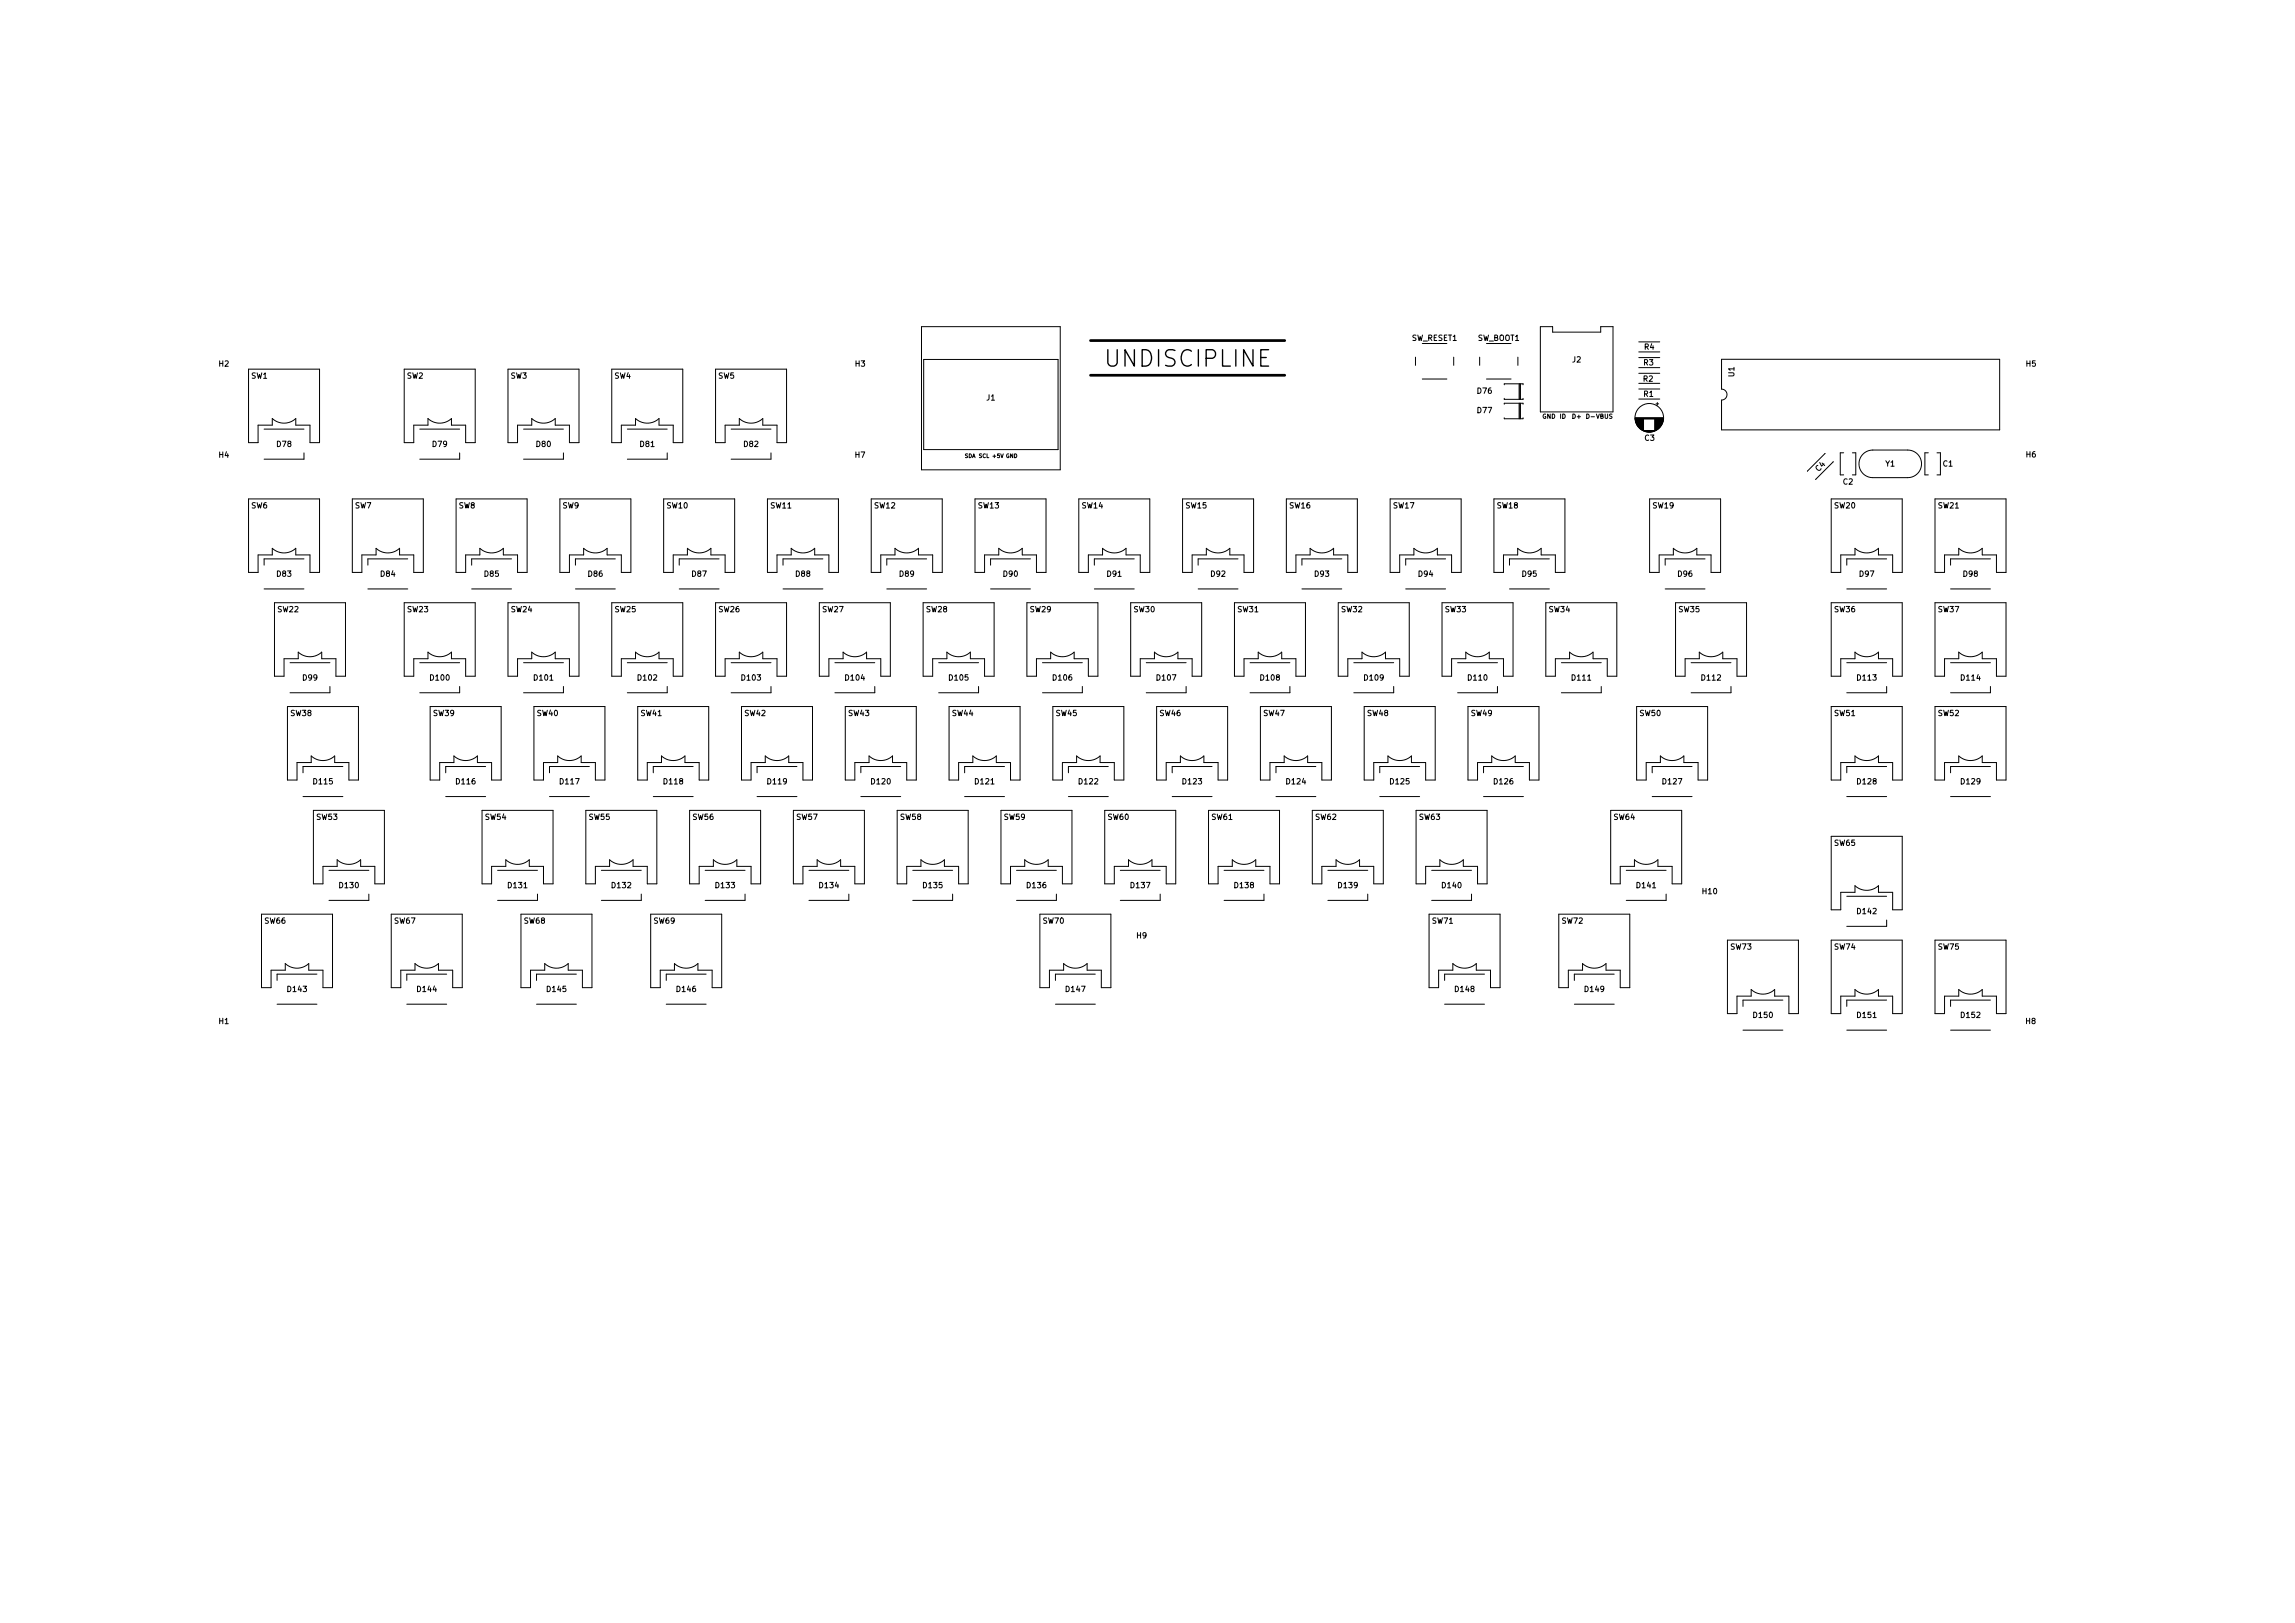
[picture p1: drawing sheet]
<svg xmlns="http://www.w3.org/2000/svg" width="420mm" height="297mm" viewBox="0 0 420 297" stroke-linecap="round" stroke-linejoin="round" font-family="sans-serif">
<defs><g id="words">
<text font-size="4.2" x="201.9" y="67.1">UNDISCIPLINE</text>
<g font-size="1.4">
<text x="258.4" y="62.4">SW_RESET1</text>
<text x="270.5" y="62.4">SW_BOOT1</text>
<text x="301.1" y="64">R4</text>
<text x="40.1" y="67.1">H2</text>
<text x="46" y="69.3">SW1</text>
<text x="74.5" y="69.3">SW2</text>
<text x="93.5" y="69.3">SW3</text>
<text x="112.5" y="69.3">SW4</text>
<text x="131.5" y="69.3">SW5</text>
<text x="156.6" y="67.1">H3</text>
<text x="287.9" y="66.3">J2</text>
<text x="300.8" y="69.8">R2</text>
<text x="300.9" y="66.9">R3</text>
<text x="317.5" y="68.9" transform="rotate(-90 317.5 68.9)">U1</text>
<text x="370.9" y="67.1">H5</text>
<text x="180.6" y="73.3">J1</text>
<text x="270.5" y="75.6">D77</text>
<text x="270.5" y="72">D76</text>
<text x="300.9" y="72.6">R1</text>
<text x="40.1" y="83.8">H4</text>
<text x="50.7" y="81.8">D78</text>
<text x="79.2" y="81.8">D79</text>
<text x="98.2" y="81.8">D80</text>
<text x="117.2" y="81.8">D81</text>
<text x="136.2" y="81.8">D82</text>
<text x="156.6" y="83.8">H7</text>
<text x="301.1" y="80.7">C3</text>
<text x="370.9" y="83.7">H6</text>
<text x="333" y="86.4" transform="rotate(-45 333 86.4)">C4</text>
<text x="337.4" y="88.7">C2</text>
<text x="345.2" y="85.4">Y1</text>
<text x="355.7" y="85.4">C1</text>
<text x="46" y="93">SW6</text>
<text x="65" y="93">SW7</text>
<text x="84" y="93">SW8</text>
<text x="103" y="93">SW9</text>
<text x="122.1" y="93">SW10</text>
<text x="141.1" y="93">SW11</text>
<text x="160.1" y="93">SW12</text>
<text x="179.1" y="93">SW13</text>
<text x="198.1" y="93">SW14</text>
<text x="217.1" y="93">SW15</text>
<text x="236.1" y="93">SW16</text>
<text x="255.1" y="93">SW17</text>
<text x="274.1" y="93">SW18</text>
<text x="302.6" y="93">SW19</text>
<text x="335.9" y="93">SW20</text>
<text x="354.9" y="93">SW21</text>
<text x="50.7" y="105.5">D83</text>
<text x="69.7" y="105.5">D84</text>
<text x="88.7" y="105.5">D85</text>
<text x="107.7" y="105.5">D86</text>
<text x="126.7" y="105.5">D87</text>
<text x="145.7" y="105.5">D88</text>
<text x="164.7" y="105.5">D89</text>
<text x="183.7" y="105.5">D90</text>
<text x="202.7" y="105.5">D91</text>
<text x="221.7" y="105.5">D92</text>
<text x="240.7" y="105.5">D93</text>
<text x="259.7" y="105.5">D94</text>
<text x="278.7" y="105.5">D95</text>
<text x="307.2" y="105.5">D96</text>
<text x="340.5" y="105.5">D97</text>
<text x="359.5" y="105.5">D98</text>
<text x="50.9" y="112">SW22</text>
<text x="74.6" y="112">SW23</text>
<text x="93.6" y="112">SW24</text>
<text x="112.6" y="112">SW25</text>
<text x="131.6" y="112">SW26</text>
<text x="150.6" y="112">SW27</text>
<text x="169.6" y="112">SW28</text>
<text x="188.6" y="112">SW29</text>
<text x="207.6" y="112">SW30</text>
<text x="226.6" y="112">SW31</text>
<text x="245.6" y="112">SW32</text>
<text x="264.6" y="112">SW33</text>
<text x="283.6" y="112">SW34</text>
<text x="307.4" y="112">SW35</text>
<text x="335.9" y="112">SW36</text>
<text x="354.9" y="112">SW37</text>
<text x="55.5" y="124.5">D99</text>
<text x="78.8" y="124.5">D100</text>
<text x="97.8" y="124.5">D101</text>
<text x="116.8" y="124.5">D102</text>
<text x="135.8" y="124.5">D103</text>
<text x="154.8" y="124.5">D104</text>
<text x="173.8" y="124.5">D105</text>
<text x="192.8" y="124.5">D106</text>
<text x="211.8" y="124.5">D107</text>
<text x="230.8" y="124.5">D108</text>
<text x="249.8" y="124.5">D109</text>
<text x="268.8" y="124.5">D110</text>
<text x="287.8" y="124.5">D111</text>
<text x="311.6" y="124.5">D112</text>
<text x="340.1" y="124.5">D113</text>
<text x="359.1" y="124.5">D114</text>
<text x="53.2" y="131">SW38</text>
<text x="79.4" y="131">SW39</text>
<text x="98.4" y="131">SW40</text>
<text x="117.4" y="131">SW41</text>
<text x="136.4" y="131">SW42</text>
<text x="155.4" y="131">SW43</text>
<text x="174.4" y="131">SW44</text>
<text x="193.4" y="131">SW45</text>
<text x="212.4" y="131">SW46</text>
<text x="231.4" y="131">SW47</text>
<text x="250.4" y="131">SW48</text>
<text x="269.4" y="131">SW49</text>
<text x="300.2" y="131">SW50</text>
<text x="335.9" y="131">SW51</text>
<text x="354.9" y="131">SW52</text>
<text x="57.5" y="143.5">D115</text>
<text x="83.6" y="143.5">D116</text>
<text x="102.6" y="143.5">D117</text>
<text x="121.6" y="143.5">D118</text>
<text x="140.6" y="143.5">D119</text>
<text x="159.6" y="143.5">D120</text>
<text x="178.6" y="143.5">D121</text>
<text x="197.6" y="143.5">D122</text>
<text x="216.6" y="143.5">D123</text>
<text x="235.6" y="143.5">D124</text>
<text x="254.6" y="143.5">D125</text>
<text x="273.6" y="143.5">D126</text>
<text x="304.5" y="143.5">D127</text>
<text x="340.1" y="143.5">D128</text>
<text x="359.1" y="143.5">D129</text>
<text x="58" y="150">SW53</text>
<text x="88.9" y="150">SW54</text>
<text x="107.9" y="150">SW55</text>
<text x="126.9" y="150">SW56</text>
<text x="145.9" y="150">SW57</text>
<text x="164.9" y="150">SW58</text>
<text x="183.9" y="150">SW59</text>
<text x="202.9" y="150">SW60</text>
<text x="221.9" y="150">SW61</text>
<text x="240.9" y="150">SW62</text>
<text x="259.9" y="150">SW63</text>
<text x="295.5" y="150">SW64</text>
<text x="335.9" y="154.8">SW65</text>
<text x="62.2" y="162.5">D130</text>
<text x="93.1" y="162.5">D131</text>
<text x="112.1" y="162.5">D132</text>
<text x="131.1" y="162.5">D133</text>
<text x="150.1" y="162.5">D134</text>
<text x="169.1" y="162.5">D135</text>
<text x="188.1" y="162.5">D136</text>
<text x="207.1" y="162.5">D137</text>
<text x="226.1" y="162.5">D138</text>
<text x="245.1" y="162.5">D139</text>
<text x="264.1" y="162.5">D140</text>
<text x="299.7" y="162.5">D141</text>
<text x="311.7" y="163.6">H10</text>
<text x="340.1" y="167.3">D142</text>
<text x="48.5" y="169">SW66</text>
<text x="72.2" y="169">SW67</text>
<text x="96" y="169">SW68</text>
<text x="119.7" y="169">SW69</text>
<text x="191" y="169">SW70</text>
<text x="208.1" y="171.7">H9</text>
<text x="262.2" y="169">SW71</text>
<text x="286" y="169">SW72</text>
<text x="316.9" y="173.8">SW73</text>
<text x="335.9" y="173.8">SW74</text>
<text x="354.9" y="173.8">SW75</text>
<text x="52.7" y="181.5">D143</text>
<text x="76.5" y="181.5">D144</text>
<text x="100.2" y="181.5">D145</text>
<text x="124" y="181.5">D146</text>
<text x="195.2" y="181.5">D147</text>
<text x="266.5" y="181.5">D148</text>
<text x="290.2" y="181.5">D149</text>
<text x="40.1" y="187.4">H1</text>
<text x="321.1" y="186.3">D150</text>
<text x="340.1" y="186.3">D151</text>
<text x="359.1" y="186.3">D152</text>
<text x="370.9" y="187.4">H8</text>
</g>
<g font-size="1.1">
<text x="282.3" y="76.6">GND ID</text>
<text x="287.9" y="76.6">D+</text>
<text x="290.6" y="76.6">D- VBUS</text>
</g>
<g font-size="1">
<text x="176.6" y="83.8">SDA SCL</text>
<text x="181.8" y="83.8">+5V GND</text>
</g>
</g></defs>
<path d="M199.6 68.7h35.6M199.6 62.3h35.6" fill="none" stroke="#000" stroke-width=".5"/>
<g fill="none" stroke="#000" stroke-width=".18">
<path d="M168.7 59.8h25.4v26.2h-25.4zM282 59.8h2.2v1h8.8v-1h2.3v15.6h-13.3zM45.5 67.6h13v13.4h-1.8v-3.2h-2.5v-1.2a3.2 3.2 0 0 1-4.3 0v1.2h-2.6v3.2h-1.8zM48.3 78.5h7.3M74 67.6h13v13.4h-1.7v-3.2h-2.6v-1.2a3.2 3.2 0 0 1-4.3 0v1.2h-2.7v3.2h-1.7zM76.8 78.5h7.3M93 67.6h13v13.4h-1.8v-3.2h-2.5v-1.2a3.2 3.2 0 0 1-4.3 0v1.2h-2.7v3.2h-1.7zM95.8 78.5h7.3M112 67.6h13v13.4h-1.8v-3.2h-2.6v-1.2a3.2 3.2 0 0 1-4.2 0v1.2h-2.6v3.2h-1.8zM114.8 78.5h7.4M131 67.6h13v13.4h-1.8v-3.2h-2.6v-1.2a3.2 3.2 0 0 1-4.3 0v1.2h-2.5v3.2h-1.8zM133.9 78.5h7.3"/>
<path d="M169.1 65.8h24.6v16.5h-24.6zM259.1 65.4v1.5M260.4 62.9h4.5M260.4 69.4h4.5M266.1 65.4v1.5M270.9 65.4v1.5M272.1 62.9h4.5M272.1 69.4h4.5M275.4 70.4v-.2h3.4v.2M275.4 72.9v.2h3.4v-.2M275.4 74v-.2h3.4v.2M275.4 76.5v.1h3.4v-.1"/>
<path d="M277.9 65.4v1.5M278.1 70.2v2.9M278.1 73.8v2.8M278.2 70.2v2.9M278.2 73.8v2.8M278.4 70.2v2.9M278.4 73.8v2.8M299.4 76.5h5.1M299.4 76.6h5.1M299.4 76.7h5.1M299.4 76.7h1.5M299.4 76.8h1.5"/>
<path d="M299.4 76.9h1.5M299.4 77h1.5M299.4 77.1h1.5M299.4 77.2h1.5M299.5 77.2h1.4M299.5 77.3h1.4M299.5 77.4h1.4M299.6 77.5h1.3M299.6 77.6h1.3M299.6 77.7h1.3M299.7 77.7h1.2M299.7 77.8h1.2"/>
<path d="M299.8 77.9h1.1M299.8 78h1.1M299.9 78h1M299.9 78.1h1M300 78.2h.9M300 62.6h3.9M300 64.4h3.9M300 65.4h3.9M300 67.3h3.9M300 70.2h3.9M300 68.3h3.9M300 73h3.9"/>
<path d="M300 71.2h3.9M300.1 78.3h.8M300.2 78.4h.7M300.3 78.5h.6M300.4 78.6h.5M300.5 78.6h.4M300.6 78.7h.3M300.7 78.8h.2M300.8 78.8h2.3M300.9 78.9h2.1M301 78.9h1.9M301.1 79h1.6"/>
<path d="M301.3 79h1.3M301.4 79h1.1M301.7 79.1h.5M303 78.7h.3M303 78.6h.5M303 77.8h1.2M303 78.8h.2M303 78.6h.4M303 78.4h.6M303 78.4h.7M303 78.3h.8M303 78.2h.8"/>
<path d="M303 78.1h.9M303 78.1h1M303 78h1M303 78h1.1M303 77.9h1.1M303 77.7h1.2M303 77.6h1.2M303 77.6h1.3M303 77.5h1.3M303 77.4h1.3M303 77.4h1.4M303 77.3h1.4"/>
<path d="M303 77.2h1.4M303 77.1h1.4M303 77.1h1.5M303 77h1.5M303 76.8h1.5M303 76.7h1.5M303.2 73.9h.5M303.4 73.7v.5M303.6 78.5h-.6M303.9 78.2h-.9M304.1 77.8l-1.1 .1M304.3 77.5l-1.3 .1"/>
<path d="M304.4 77.2h-1.4M304.5 76.9h-1.5M315.2 65.8h50.9v12.9h-50.9v-5.5a1 1 0 0 0 1-1 1 1 0 0 0-1-1zM45.5 91.3h13v13.5h-1.8v-3.2h-2.5v-1.2a3.2 3.2 0 0 1-4.3 0v1.2h-2.6v3.2h-1.8zM55.6 82.9v1.1h-7.3M64.5 91.3h13v13.5h-1.8v-3.2h-2.6v-1.2a3.2 3.2 0 0 1-4.2 0v1.2h-2.6v3.2h-1.8zM83.5 91.3h13v13.5h-1.8v-3.2h-2.6v-1.2a3.2 3.2 0 0 1-4.3 0v1.2h-2.5v3.2h-1.8zM84.1 82.9v1.1h-7.3M102.5 91.3h13v13.5h-1.7v-3.2h-2.7v-1.2a3.2 3.2 0 0 1-4.3 0v1.2h-2.6v3.2h-1.7zM103.1 82.9v1.1h-7.3M121.5 91.3h13v13.5h-1.7v-3.2h-2.6v-1.2a3.2 3.2 0 0 1-4.4 0v1.2h-2.6v3.2h-1.7zM122.2 82.9v1.1h-7.4"/>
<path d="M140.5 91.3h13v13.5h-1.7v-3.2h-2.6v-1.2a3.2 3.2 0 0 1-4.3 0v1.2h-2.7v3.2h-1.7zM141.2 82.9v1.1h-7.3M159.5 91.3h13v13.5h-1.8v-3.2h-2.5v-1.2a3.2 3.2 0 0 1-4.3 0v1.2h-2.6v3.2h-1.8zM178.5 91.3h13v13.5h-1.8v-3.2h-2.6v-1.2a3.2 3.2 0 0 1-4.2 0v1.2h-2.6v3.2h-1.8zM197.5 91.3h13v13.5h-1.8v-3.2h-2.6v-1.2a3.2 3.2 0 0 1-4.3 0v1.2h-2.5v3.2h-1.8zM216.5 91.3h13v13.5h-1.7v-3.2h-2.7v-1.2a3.2 3.2 0 0 1-4.3 0v1.2h-2.5v3.2h-1.8zM235.5 91.3h13v13.5h-1.7v-3.2h-2.7v-1.2a3.2 3.2 0 0 1-4.3 0v1.2h-2.6v3.2h-1.7zM254.5 91.3h13v13.5h-1.7v-3.2h-2.7v-1.2a3.2 3.2 0 0 1-4.3 0v1.2h-2.5v3.2h-1.8zM273.5 91.3h13v13.5h-1.8v-3.2h-2.5v-1.2a3.2 3.2 0 0 1-4.3 0v1.2h-2.7v3.2h-1.7zM302 91.3h13v13.5h-1.7v-3.2h-2.7v-1.2a3.2 3.2 0 0 1-4.3 0v1.2h-2.5v3.2h-1.8zM330.9 86.2h.1M332.4 87.7h.1"/>
<path d="M334.1 83h.1M334.1 83l-3.2 3.2M335.2 91.3h13v13.5h-1.7v-3.2h-2.6v-1.2a3.2 3.2 0 0 1-4.3 0v1.2h-2.6v3.2h-1.8zM335.6 84.5l-3.2 3.2M337.5 82.9h-.6v4h.6M339.1 82.9h.6v4h-.6M341.1 83.1a2.53 2.53 0 0 1 1.8-.7h6.4a2.53 2.53 0 0 1 2.5 2.5 2.53 2.53 0 0 1-2.5 2.5h-6.4a2.53 2.53 0 0 1-2.4-1.5 2.53 2.53 0 0 1 .6-2.8zM353 82.9h-.6v4h.6M354.3 91.3h13v13.5h-1.8v-3.2h-2.6v-1.2a3.2 3.2 0 0 1-4.3 0v1.2h-2.6v3.2h-1.7zM354.6 82.9h.6v4h-.6M48.3 107.8h7.3M50.3 110.3h13v13.5h-1.8v-3.2h-2.6v-1.2a3.2 3.2 0 0 1-4.3 0v1.2h-2.6v3.2h-1.7z"/>
<path d="M55.6 102.3h-7.3v1.1M67.3 107.8h7.4M74 110.3h13v13.5h-1.7v-3.2h-2.6v-1.2a3.2 3.2 0 0 1-4.3 0v1.2h-2.7v3.2h-1.7zM74.7 102.3h-7.4v1.1M86.4 107.8h7.3M93 110.3h13v13.5h-1.8v-3.2h-2.5v-1.2a3.2 3.2 0 0 1-4.3 0v1.2h-2.7v3.2h-1.7zM93.7 102.3h-7.3v1.1M105.4 107.8h7.3M112 110.3h13v13.5h-1.8v-3.2h-2.6v-1.2a3.2 3.2 0 0 1-4.2 0v1.2h-2.6v3.2h-1.8zM112.7 102.3h-7.3v1.1M124.4 107.8h7.2M131 110.3h13v13.5h-1.8v-3.2h-2.6v-1.2a3.2 3.2 0 0 1-4.3 0v1.2h-2.5v3.2h-1.8z"/>
<path d="M131.6 102.3h-7.2v1.1M143.3 107.8h7.3M150 110.3h13v13.5h-1.7v-3.2h-2.7v-1.2a3.2 3.2 0 0 1-4.3 0v1.2h-2.5v3.2h-1.8zM150.6 102.3h-7.3v1.1M162.3 107.8h7.3M169 110.3h13v13.5h-1.7v-3.2h-2.7v-1.2a3.2 3.2 0 0 1-4.3 0v1.2h-2.6v3.2h-1.7zM169.6 102.3h-7.3v1.1M181.3 107.8h7.4M188 110.3h13v13.5h-1.7v-3.2h-2.6v-1.2a3.2 3.2 0 0 1-4.4 0v1.2h-2.6v3.2h-1.7zM188.7 102.3h-7.4v1.1M200.4 107.8h7.3M207 110.3h13v13.5h-1.7v-3.2h-2.6v-1.2a3.2 3.2 0 0 1-4.3 0v1.2h-2.7v3.2h-1.7z"/>
<path d="M207.7 102.3h-7.3v1.1M219.4 107.8h7.3M226 110.3h13v13.5h-1.8v-3.2h-2.5v-1.2a3.2 3.2 0 0 1-4.3 0v1.2h-2.6v3.2h-1.8zM226.7 102.3h-7.3v1.1M238.4 107.8h7.3M245 110.3h13v13.5h-1.7v-3.2h-2.7v-1.2a3.2 3.2 0 0 1-4.2 0v1.2h-2.6v3.2h-1.8zM245.7 102.3h-7.3v1.1M257.4 107.8h7.3M264 110.3h13v13.5h-1.8v-3.2h-2.5v-1.2a3.2 3.2 0 0 1-4.3 0v1.2h-2.6v3.2h-1.8zM264.7 102.3h-7.3v1.1M276.3 107.8h7.3M283 110.3h13v13.5h-1.8v-3.2h-2.5v-1.2a3.2 3.2 0 0 1-4.3 0v1.2h-2.7v3.2h-1.7z"/>
<path d="M283.6 102.3h-7.3v1.1M304.9 107.8h7.3M306.8 110.3h13v13.5h-1.8v-3.2h-2.6v-1.2a3.2 3.2 0 0 1-4.3 0v1.2h-2.6v3.2h-1.7zM312.2 102.3h-7.3v1.1M335.2 110.3h13v13.5h-1.7v-3.2h-2.6v-1.2a3.2 3.2 0 0 1-4.3 0v1.2h-2.6v3.2h-1.8zM338.1 107.8h7.3M345.4 102.3h-7.3v1.1M354.3 110.3h13v13.5h-1.8v-3.2h-2.6v-1.2a3.2 3.2 0 0 1-4.3 0v1.2h-2.6v3.2h-1.7zM357.1 107.8h7.3M364.4 102.3h-7.3v1.1M52.6 129.3h13v13.5h-1.7v-3.2h-2.6v-1.2a3.2 3.2 0 0 1-4.3 0v1.2h-2.6v3.2h-1.8zM53.1 121.3h7.3"/>
<path d="M60.4 125.6v1.2h-7.3M76.8 121.3h7.3M78.7 129.3h13v13.5h-1.7v-3.2h-2.6v-1.2a3.2 3.2 0 0 1-4.3 0v1.2h-2.6v3.2h-1.8zM84.1 125.6v1.2h-7.3M95.8 121.3h7.3M97.8 129.3h13v13.5h-1.8v-3.2h-2.6v-1.2a3.2 3.2 0 0 1-4.3 0v1.2h-2.6v3.2h-1.7zM103.1 125.6v1.2h-7.3M114.8 121.3h7.4M116.8 129.3h13v13.5h-1.8v-3.2h-2.6v-1.2a3.2 3.2 0 0 1-4.3 0v1.2h-2.6v3.2h-1.7zM122.2 125.6v1.2h-7.4M133.9 121.3h7.3M135.8 129.3h13v13.5h-1.8v-3.2h-2.6v-1.2a3.2 3.2 0 0 1-4.3 0v1.2h-2.6v3.2h-1.7z"/>
<path d="M141.2 125.6v1.2h-7.3M152.9 121.3h7.3M154.8 129.3h12.9v13.5h-1.7v-3.2h-2.6v-1.2a3.2 3.2 0 0 1-4.3 0v1.2h-2.6v3.2h-1.7zM160.2 125.6v1.2h-7.3M171.9 121.3h7.3M173.7 129.3h13v13.5h-1.7v-3.2h-2.6v-1.2a3.2 3.2 0 0 1-4.3 0v1.2h-2.6v3.2h-1.8zM179.2 125.6v1.2h-7.3M190.9 121.3h7.2M192.7 129.3h13v13.5h-1.7v-3.2h-2.6v-1.2a3.2 3.2 0 0 1-4.3 0v1.2h-2.6v3.2h-1.8zM198.1 125.6v1.2h-7.2M209.8 121.3h7.3M211.7 129.3h13.1v13.5h-1.8v-3.2h-2.6v-1.2a3.2 3.2 0 0 1-4.3 0v1.2h-2.6v3.2h-1.8z"/>
<path d="M217.1 125.6v1.2h-7.3M228.8 121.3h7.3M230.8 129.3h13v13.5h-1.8v-3.2h-2.6v-1.2a3.2 3.2 0 0 1-4.3 0v1.2h-2.6v3.2h-1.7zM236.1 125.6v1.2h-7.3M247.8 121.3h7.4M249.8 129.3h13v13.5h-1.8v-3.2h-2.6v-1.2a3.2 3.2 0 0 1-4.3 0v1.2h-2.6v3.2h-1.7zM255.2 125.6v1.2h-7.4M266.8 121.3h7.3M268.7 129.3h13v13.5h-1.7v-3.2h-2.6v-1.2a3.2 3.2 0 0 1-4.3 0v1.2h-2.6v3.2h-1.8zM274.1 125.6v1.2h-7.3M285.8 121.3h7.3M293.1 125.6v1.2h-7.3"/>
<path d="M299.6 129.3h13v13.5h-1.7v-3.2h-2.6v-1.2a3.2 3.2 0 0 1-4.3 0v1.2h-2.6v3.2h-1.8zM309.6 121.3h7.3M316.9 125.6v1.2h-7.3M335.2 129.3h13v13.5h-1.7v-3.2h-2.6v-1.2a3.2 3.2 0 0 1-4.3 0v1.2h-2.6v3.2h-1.8zM338.1 121.3h7.3M345.4 125.6v1.2h-7.3M354.3 129.3h13v13.5h-1.8v-3.2h-2.6v-1.2a3.2 3.2 0 0 1-4.3 0v1.2h-2.6v3.2h-1.7zM357.1 121.3h7.3M364.4 125.6v1.2h-7.3M55.5 145.8h7.3M57.4 148.3h13v13.5h-1.8v-3.2h-2.6v-1.2a3.2 3.2 0 0 1-4.3 0v1.2h-2.6v3.2h-1.7zM60.2 159.3h7.3"/>
<path d="M62.8 140.3h-7.3v1.1M81.6 145.8h7.3M88.3 148.3h12.9v13.5h-1.7v-3.2h-2.6v-1.2a3.2 3.2 0 0 1-4.3 0v1.2h-2.6v3.2h-1.7zM88.9 140.3h-7.3v1.1M91.1 159.3h7.3M100.6 145.8h7.3M107.2 148.3h13v13.5h-1.7v-3.2h-2.6v-1.2a3.2 3.2 0 0 1-4.3 0v1.2h-2.6v3.2h-1.8zM107.9 140.3h-7.3v1.1M110.1 159.3h7.3M119.6 145.8h7.3M126.2 148.3h13v13.5h-1.7v-3.2h-2.6v-1.2a3.2 3.2 0 0 1-4.3 0v1.2h-2.6v3.2h-1.8zM126.9 140.3h-7.3v1.1"/>
<path d="M129.1 159.3h7.3M138.6 145.8h7.3M145.2 148.3h13v13.5h-1.7v-3.2h-2.6v-1.2a3.2 3.2 0 0 1-4.3 0v1.2h-2.6v3.2h-1.8zM145.9 140.3h-7.3v1.1M148.1 159.3h7.3M157.6 145.8h7.3M164.3 148.3h13v13.5h-1.8v-3.2h-2.6v-1.2a3.2 3.2 0 0 1-4.3 0v1.2h-2.6v3.2h-1.7zM164.9 140.3h-7.3v1.1M167.1 159.3h7.3M176.6 145.8h7.3M183.3 148.3h13v13.5h-1.8v-3.2h-2.6v-1.2a3.2 3.2 0 0 1-4.3 0v1.2h-2.6v3.2h-1.7zM183.9 140.3h-7.3v1.1"/>
<path d="M186.1 159.3h7.3M195.6 145.8h7.3M202.3 148.3h13v13.5h-1.8v-3.2h-2.6v-1.2a3.2 3.2 0 0 1-4.3 0v1.2h-2.6v3.2h-1.7zM202.9 140.3h-7.3v1.1M205.1 159.3h7.3M214.6 145.8h7.3M221.2 148.3h13v13.5h-1.7v-3.2h-2.6v-1.2a3.2 3.2 0 0 1-4.3 0v1.2h-2.6v3.2h-1.8zM221.9 140.3h-7.3v1.1M224.1 159.3h7.3M233.6 145.8h7.3M240.2 148.3h13v13.5h-1.7v-3.2h-2.6v-1.2a3.2 3.2 0 0 1-4.3 0v1.2h-2.6v3.2h-1.8zM240.9 140.3h-7.3v1.1"/>
<path d="M243.1 159.3h7.3M252.6 145.8h7.3M259.3 148.3h12.9v13.5h-1.7v-3.2h-2.6v-1.2a3.2 3.2 0 0 1-4.3 0v1.2h-2.6v3.2h-1.7zM259.9 140.3h-7.3v1.1M262.1 159.3h7.3M271.6 145.8h7.3M278.9 140.3h-7.3v1.1M294.9 148.3h13v13.5h-1.8v-3.2h-2.6v-1.2a3.2 3.2 0 0 1-4.3 0v1.2h-2.6v3.2h-1.7zM297.7 159.3h7.3M302.5 145.8h7.3M309.8 140.3h-7.3v1.1M335.2 153.1h13v13.4h-1.7v-3.2h-2.6v-1.2a3.2 3.2 0 0 1-4.3 0v1.2h-2.6v3.2h-1.8z"/>
<path d="M338.1 145.8h7.3M345.4 140.3h-7.3v1.1M357.1 145.8h7.3M364.4 140.3h-7.3v1.1M47.9 167.3h13v13.5h-1.8v-3.2h-2.6v-1.2a3.2 3.2 0 0 1-4.3 0v1.2h-2.6v3.2h-1.7zM58 178.3h-7.3v1.1M67.5 163.6v1.2h-7.3M71.6 167.3h13v13.5h-1.7v-3.2h-2.6v-1.2a3.2 3.2 0 0 1-4.3 0v1.2h-2.6v3.2h-1.8zM81.8 178.3h-7.3v1.1M95.4 167.3h13v13.5h-1.8v-3.2h-2.6v-1.2a3.2 3.2 0 0 1-4.3 0v1.2h-2.6v3.2h-1.7zM98.4 163.6v1.2h-7.3M105.5 178.3h-7.3v1.1"/>
<path d="M117.4 163.6v1.2h-7.3M119.1 167.3h13v13.5h-1.7v-3.2h-2.6v-1.2a3.2 3.2 0 0 1-4.3 0v1.2h-2.6v3.2h-1.8zM129.3 178.3h-7.3v1.1M136.4 163.6v1.2h-7.3M155.4 163.6v1.2h-7.3M174.4 163.6v1.2h-7.3M190.4 167.3h13v13.5h-1.8v-3.2h-2.6v-1.2a3.2 3.2 0 0 1-4.3 0v1.2h-2.6v3.2h-1.7zM193.4 163.6v1.2h-7.3M200.5 178.3h-7.3v1.1M212.4 163.6v1.2h-7.3M231.4 163.6v1.2h-7.3M250.4 163.6v1.2h-7.3"/>
<path d="M261.6 167.3h13v13.5h-1.7v-3.2h-2.6v-1.2a3.2 3.2 0 0 1-4.3 0v1.2h-2.6v3.2h-1.8zM269.4 163.6v1.2h-7.3M271.8 178.3h-7.3v1.1M285.4 167.3h13v13.5h-1.8v-3.2h-2.6v-1.2a3.2 3.2 0 0 1-4.3 0v1.2h-2.6v3.2h-1.7zM295.5 178.3h-7.3v1.1M305 163.6v1.2h-7.3M316.3 172.1h13v13.4h-1.8v-3.2h-2.6v-1.2a3.2 3.2 0 0 1-4.3 0v1.2h-2.6v3.2h-1.7zM335.2 172.1h13v13.4h-1.7v-3.2h-2.6v-1.2a3.2 3.2 0 0 1-4.3 0v1.2h-2.6v3.2h-1.8zM338.1 164h7.3M345.4 168.4v1.1h-7.3M354.3 172.1h13v13.4h-1.8v-3.2h-2.6v-1.2a3.2 3.2 0 0 1-4.3 0v1.2h-2.6v3.2h-1.7zM50.7 183.8h7.3"/>
<path d="M74.5 183.8h7.3M98.2 183.8h7.3M122 183.8h7.3M193.2 183.8h7.3M264.5 183.8h7.3M288.2 183.8h7.3M319.1 188.5h7.3M326.4 183h-7.3v1.2M338.1 188.5h7.3M345.4 183h-7.3v1.2M357.1 188.5h7.3M364.4 183h-7.3v1.2"/>
<circle cx="301.9" cy="76.5" r="2.62"/>
</g>
<use href="#words"/>
</svg>
